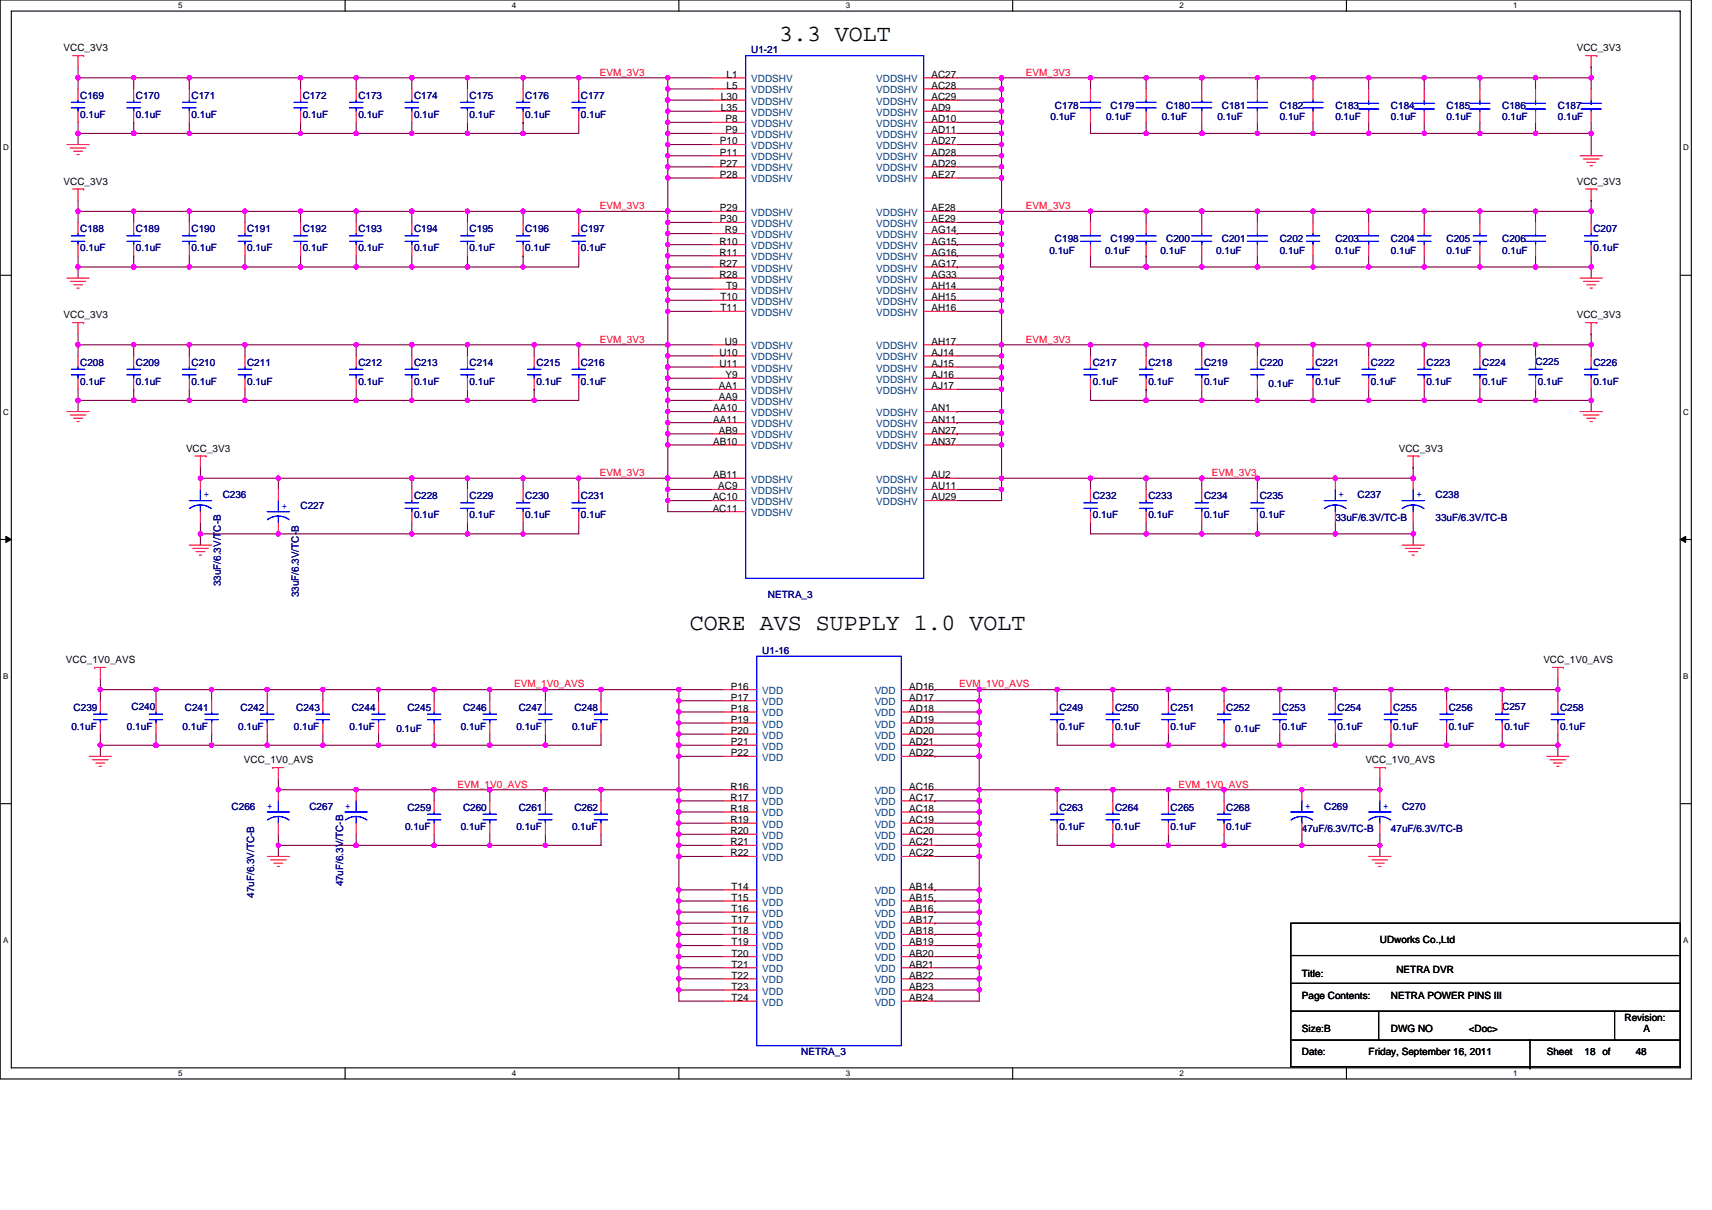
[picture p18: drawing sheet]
<svg xmlns="http://www.w3.org/2000/svg" width="297mm" height="210mm" viewBox="0 0 297 210" stroke-linecap="round" stroke-linejoin="round" font-family="sans-serif">
<defs><g id="words">
<g font-size="4">
<text x="135.2" y="7.1">3.3 VOLT</text>
<text x="119.7" y="109.4">CORE AVS SUPPLY 1.0 VOLT</text>
</g>
<g font-size="1.7">
<text x="11" y="8.9">VCC_3V3</text>
<text x="273.6" y="8.9">VCC_3V3</text>
<text x="125.1" y="17.4">L30</text>
<text x="126.1" y="13.5">L1</text>
<text x="126.1" y="15.4">L5</text>
<text x="161.6" y="13.5">AC27</text>
<text x="161.6" y="15.4">AC28</text>
<text x="161.6" y="17.4">AC29</text>
<text x="125.1" y="19.3">L35</text>
<text x="125.9" y="21.2">P8</text>
<text x="125.9" y="23.1">P9</text>
<text x="161.6" y="19.3">AD9</text>
<text x="161.6" y="21.2">AD10</text>
<text x="161.6" y="23.1">AD11</text>
<text x="124.9" y="25.1">P10</text>
<text x="124.9" y="27">P11</text>
<text x="124.9" y="28.9">P27</text>
<text x="161.6" y="25.1">AD27</text>
<text x="161.6" y="27">AD28</text>
<text x="161.6" y="28.9">AD29</text>
<text x="11" y="32">VCC_3V3</text>
<text x="124.9" y="30.9">P28</text>
<text x="161.6" y="30.9">AE27</text>
<text x="273.6" y="32">VCC_3V3</text>
<text x="124.9" y="36.7">P29</text>
<text x="124.9" y="38.6">P30</text>
<text x="125.8" y="40.5">R9</text>
<text x="161.6" y="40.5">AG14</text>
<text x="161.6" y="36.7">AE28</text>
<text x="161.6" y="38.6">AE29</text>
<text x="124.8" y="42.4">R10</text>
<text x="124.8" y="44.4">R11</text>
<text x="124.8" y="46.3">R27</text>
<text x="161.6" y="42.4">AG15</text>
<text x="161.6" y="44.4">AG16</text>
<text x="161.6" y="46.3">AG17</text>
<text x="124.8" y="48.2">R28</text>
<text x="125" y="52.1">T10</text>
<text x="126" y="50.2">T9</text>
<text x="161.6" y="50.2">AH14</text>
<text x="161.6" y="52.1">AH15</text>
<text x="161.6" y="48.2">AG33</text>
<text x="11" y="55.2">VCC_3V3</text>
<text x="125" y="54">T11</text>
<text x="125.8" y="59.8">U9</text>
<text x="161.6" y="54">AH16</text>
<text x="161.6" y="59.8">AH17</text>
<text x="273.6" y="55.2">VCC_3V3</text>
<text x="124.8" y="61.7">U10</text>
<text x="124.8" y="63.7">U11</text>
<text x="125.9" y="65.6">Y9</text>
<text x="161.6" y="61.7">AJ14</text>
<text x="161.6" y="63.7">AJ15</text>
<text x="161.6" y="65.6">AJ16</text>
<text x="123.7" y="71.4">AA10</text>
<text x="124.7" y="67.5">AA1</text>
<text x="124.7" y="69.5">AA9</text>
<text x="161.6" y="71.4">AN1</text>
<text x="161.6" y="67.5">AJ17</text>
<text x="123.7" y="77.2">AB10</text>
<text x="123.7" y="73.3">AA11</text>
<text x="124.7" y="75.3">AB9</text>
<text x="161.6" y="73.3">AN11</text>
<text x="161.6" y="75.3">AN27</text>
<text x="161.6" y="77.2">AN37</text>
<text x="32.3" y="78.4">VCC_3V3</text>
<text x="123.7" y="83">AB11</text>
<text x="161.6" y="83">AU2</text>
<text x="242.7" y="78.4">VCC_3V3</text>
<text x="123.7" y="86.8">AC10</text>
<text x="123.7" y="88.8">AC11</text>
<text x="124.6" y="84.9">AC9</text>
<text x="161.6" y="84.9">AU11</text>
<text x="161.6" y="86.8">AU29</text>
<text x="11.4" y="115">VCC_1V0_AVS</text>
<text x="126.8" y="119.7">P16</text>
<text x="157.8" y="119.7">AD16</text>
<text x="267.8" y="115">VCC_1V0_AVS</text>
<text x="126.8" y="121.6">P17</text>
<text x="126.8" y="123.5">P18</text>
<text x="126.8" y="125.5">P19</text>
<text x="157.8" y="121.6">AD17</text>
<text x="157.8" y="123.5">AD18</text>
<text x="157.8" y="125.5">AD19</text>
<text x="126.8" y="127.4">P20</text>
<text x="126.8" y="129.3">P21</text>
<text x="126.8" y="131.2">P22</text>
<text x="157.8" y="127.4">AD20</text>
<text x="157.8" y="129.3">AD21</text>
<text x="157.8" y="131.2">AD22</text>
<text x="42.3" y="132.4">VCC_1V0_AVS</text>
<text x="126.7" y="137">R16</text>
<text x="157.8" y="137">AC16</text>
<text x="236.9" y="132.4">VCC_1V0_AVS</text>
<text x="126.7" y="139">R17</text>
<text x="126.7" y="140.9">R18</text>
<text x="126.7" y="142.8">R19</text>
<text x="157.8" y="139">AC17</text>
<text x="157.8" y="140.9">AC18</text>
<text x="157.8" y="142.8">AC19</text>
<text x="126.7" y="144.8">R20</text>
<text x="126.7" y="146.7">R21</text>
<text x="126.7" y="148.6">R22</text>
<text x="157.8" y="144.8">AC20</text>
<text x="157.8" y="146.7">AC21</text>
<text x="157.8" y="148.6">AC22</text>
<text x="126.9" y="154.4">T14</text>
<text x="157.8" y="154.4">AB14</text>
<text x="126.9" y="156.3">T15</text>
<text x="126.9" y="158.3">T16</text>
<text x="126.9" y="160.2">T17</text>
<text x="157.8" y="156.3">AB15</text>
<text x="157.8" y="158.3">AB16</text>
<text x="157.8" y="160.2">AB17</text>
<text x="126.9" y="162.1">T18</text>
<text x="126.9" y="164.1">T19</text>
<text x="126.9" y="166">T20</text>
<text x="126.9" y="167.9">T21</text>
<text x="157.8" y="162.1">AB18</text>
<text x="157.8" y="164.1">AB19</text>
<text x="157.8" y="166">AB20</text>
<text x="157.8" y="167.9">AB21</text>
<text x="239.4" y="163.7">UDworks Co.,Ltd</text>
<text x="126.9" y="169.8">T22</text>
<text x="126.9" y="171.8">T23</text>
<text x="126.9" y="173.7">T24</text>
<text x="157.8" y="169.8">AB22</text>
<text x="157.8" y="171.8">AB23</text>
<text x="157.8" y="173.7">AB24</text>
<text x="225.9" y="169.5">Title:</text>
<text x="225.9" y="173.4">Page Contents:</text>
<text x="241.3" y="173.4">NETRA POWER PINS III</text>
<text x="242.3" y="168.9">NETRA DVR</text>
<text x="225.9" y="179.1">Size:B</text>
<text x="241.3" y="179.1">DWG NO</text>
<text x="254.8" y="179.1">&lt;Doc&gt;</text>
<text x="281.9" y="177.2">Revision:</text>
<text x="285.2" y="179.1">A</text>
<text x="225.9" y="183">Date:</text>
<text x="237.5" y="183">Friday, September 16, 2011</text>
<text x="268.4" y="183">Sheet</text>
<text x="274.9" y="183">18 of</text>
<text x="283.8" y="183">48</text>
</g>
<g font-size="1.7" fill="#000080">
<text x="130.3" y="9.3">U1-21</text>
<text x="13.9" y="17.2">C169</text>
<text x="23.6" y="17.2">C170</text>
<text x="33.2" y="17.2">C171</text>
<text x="52.5" y="17.2">C172</text>
<text x="62.2" y="17.2">C173</text>
<text x="71.8" y="17.2">C174</text>
<text x="81.5" y="17.2">C175</text>
<text x="91.1" y="17.2">C176</text>
<text x="100.8" y="17.2">C177</text>
<text x="13.9" y="20.5">0.1uF</text>
<text x="23.6" y="20.5">0.1uF</text>
<text x="33.2" y="20.5">0.1uF</text>
<text x="52.5" y="20.5">0.1uF</text>
<text x="62.2" y="20.5">0.1uF</text>
<text x="71.8" y="20.5">0.1uF</text>
<text x="81.5" y="20.5">0.1uF</text>
<text x="91.1" y="20.5">0.1uF</text>
<text x="100.8" y="20.5">0.1uF</text>
<text x="182.3" y="20.8">0.1uF</text>
<text x="183" y="18.9">C178</text>
<text x="191.9" y="20.8">0.1uF</text>
<text x="192.7" y="18.9">C179</text>
<text x="201.6" y="20.8">0.1uF</text>
<text x="202.3" y="18.9">C180</text>
<text x="211.2" y="20.8">0.1uF</text>
<text x="212" y="18.9">C181</text>
<text x="222" y="18.9">C182</text>
<text x="222" y="20.8">0.1uF</text>
<text x="231.7" y="18.9">C183</text>
<text x="231.7" y="20.8">0.1uF</text>
<text x="241.3" y="18.9">C184</text>
<text x="241.3" y="20.8">0.1uF</text>
<text x="251" y="18.9">C185</text>
<text x="251" y="20.8">0.1uF</text>
<text x="260.6" y="18.9">C186</text>
<text x="260.6" y="20.8">0.1uF</text>
<text x="270.3" y="18.9">C187</text>
<text x="270.3" y="20.8">0.1uF</text>
<text x="13.9" y="40.3">C188</text>
<text x="23.6" y="40.3">C189</text>
<text x="33.2" y="40.3">C190</text>
<text x="42.9" y="40.3">C191</text>
<text x="52.5" y="40.3">C192</text>
<text x="62.2" y="40.3">C193</text>
<text x="71.8" y="40.3">C194</text>
<text x="81.5" y="40.3">C195</text>
<text x="91.1" y="40.3">C196</text>
<text x="100.8" y="40.3">C197</text>
<text x="276.5" y="40.3">C207</text>
<text x="13.9" y="43.6">0.1uF</text>
<text x="23.6" y="43.6">0.1uF</text>
<text x="33.2" y="43.6">0.1uF</text>
<text x="42.9" y="43.6">0.1uF</text>
<text x="52.5" y="43.6">0.1uF</text>
<text x="62.2" y="43.6">0.1uF</text>
<text x="71.8" y="43.6">0.1uF</text>
<text x="81.5" y="43.6">0.1uF</text>
<text x="91.1" y="43.6">0.1uF</text>
<text x="100.8" y="43.6">0.1uF</text>
<text x="182.1" y="44">0.1uF</text>
<text x="183" y="42.1">C198</text>
<text x="191.7" y="44">0.1uF</text>
<text x="192.7" y="42.1">C199</text>
<text x="201.4" y="44">0.1uF</text>
<text x="202.3" y="42.1">C200</text>
<text x="211" y="44">0.1uF</text>
<text x="212" y="42.1">C201</text>
<text x="222" y="42.1">C202</text>
<text x="222" y="44">0.1uF</text>
<text x="231.7" y="42.1">C203</text>
<text x="231.7" y="44">0.1uF</text>
<text x="241.3" y="42.1">C204</text>
<text x="241.3" y="44">0.1uF</text>
<text x="251" y="42.1">C205</text>
<text x="251" y="44">0.1uF</text>
<text x="260.6" y="42.1">C206</text>
<text x="260.6" y="44">0.1uF</text>
<text x="276.5" y="43.6">0.1uF</text>
<text x="13.9" y="63.5">C208</text>
<text x="23.6" y="63.5">C209</text>
<text x="33.2" y="63.5">C210</text>
<text x="42.9" y="63.5">C211</text>
<text x="62.2" y="63.5">C212</text>
<text x="71.8" y="63.5">C213</text>
<text x="81.5" y="63.5">C214</text>
<text x="93.1" y="63.5">C215</text>
<text x="100.8" y="63.5">C216</text>
<text x="189.6" y="63.5">C217</text>
<text x="199.3" y="63.5">C218</text>
<text x="208.9" y="63.5">C219</text>
<text x="218.6" y="63.5">C220</text>
<text x="228.2" y="63.5">C221</text>
<text x="237.9" y="63.5">C222</text>
<text x="247.5" y="63.5">C223</text>
<text x="257.2" y="63.5">C224</text>
<text x="266.4" y="63.3">C225</text>
<text x="276.5" y="63.5">C226</text>
<text x="13.9" y="66.8">0.1uF</text>
<text x="23.6" y="66.8">0.1uF</text>
<text x="33.2" y="66.8">0.1uF</text>
<text x="42.9" y="66.8">0.1uF</text>
<text x="62.2" y="66.8">0.1uF</text>
<text x="71.8" y="66.8">0.1uF</text>
<text x="81.5" y="66.8">0.1uF</text>
<text x="93.1" y="66.8">0.1uF</text>
<text x="100.8" y="66.8">0.1uF</text>
<text x="189.6" y="66.8">0.1uF</text>
<text x="199.3" y="66.8">0.1uF</text>
<text x="208.9" y="66.8">0.1uF</text>
<text x="220.1" y="67.2">0.1uF</text>
<text x="228.2" y="66.8">0.1uF</text>
<text x="237.9" y="66.8">0.1uF</text>
<text x="247.5" y="66.8">0.1uF</text>
<text x="257.2" y="66.8">0.1uF</text>
<text x="266.8" y="66.8">0.1uF</text>
<text x="276.5" y="66.8">0.1uF</text>
<text x="38.6" y="86.5">C236</text>
<text x="52.2" y="88.4">C227</text>
<text x="71.8" y="86.7">C228</text>
<text x="71.8" y="90">0.1uF</text>
<text x="81.5" y="86.7">C229</text>
<text x="81.5" y="90">0.1uF</text>
<text x="91.1" y="86.7">C230</text>
<text x="91.1" y="90">0.1uF</text>
<text x="100.8" y="86.7">C231</text>
<text x="100.8" y="90">0.1uF</text>
<text x="189.6" y="86.7">C232</text>
<text x="189.6" y="90">0.1uF</text>
<text x="199.3" y="86.7">C233</text>
<text x="199.3" y="90">0.1uF</text>
<text x="208.9" y="86.7">C234</text>
<text x="208.9" y="90">0.1uF</text>
<text x="218.6" y="86.7">C235</text>
<text x="218.6" y="90">0.1uF</text>
<text x="235.5" y="86.5">C237</text>
<text x="249.1" y="86.5">C238</text>
<text x="231.7" y="90.3">33uF/6.3V/TC-B</text>
<text x="249.1" y="90.3">33uF/6.3V/TC-B</text>
<text x="38.3" y="101.7" transform="rotate(-90 38.3 101.7)">33uF/6.3V/TC-B</text>
<text x="51.8" y="103.7" transform="rotate(-90 51.8 103.7)">33uF/6.3V/TC-B</text>
<text x="133.2" y="103.8">NETRA_3</text>
<text x="132.3" y="113.5">U1-16</text>
<text x="12.8" y="123.4">C239</text>
<text x="22.8" y="123.1">C240</text>
<text x="32.1" y="123.4">C241</text>
<text x="41.7" y="123.4">C242</text>
<text x="51.4" y="123.4">C243</text>
<text x="61" y="123.4">C244</text>
<text x="70.7" y="123.4">C245</text>
<text x="80.3" y="123.4">C246</text>
<text x="90" y="123.4">C247</text>
<text x="99.6" y="123.4">C248</text>
<text x="183.8" y="123.4">C249</text>
<text x="193.5" y="123.4">C250</text>
<text x="203.1" y="123.4">C251</text>
<text x="212.8" y="123.4">C252</text>
<text x="222.4" y="123.4">C253</text>
<text x="232.1" y="123.4">C254</text>
<text x="241.7" y="123.4">C255</text>
<text x="251.4" y="123.4">C256</text>
<text x="260.6" y="123.1">C257</text>
<text x="270.7" y="123.4">C258</text>
<text x="12.4" y="126.6">0.1uF</text>
<text x="22" y="126.6">0.1uF</text>
<text x="31.7" y="126.6">0.1uF</text>
<text x="41.3" y="126.6">0.1uF</text>
<text x="51" y="126.6">0.1uF</text>
<text x="60.6" y="126.6">0.1uF</text>
<text x="68.8" y="127">0.1uF</text>
<text x="79.9" y="126.6">0.1uF</text>
<text x="89.6" y="126.6">0.1uF</text>
<text x="99.2" y="126.6">0.1uF</text>
<text x="183.8" y="126.6">0.1uF</text>
<text x="193.5" y="126.6">0.1uF</text>
<text x="203.1" y="126.6">0.1uF</text>
<text x="214.3" y="127">0.1uF</text>
<text x="222.4" y="126.6">0.1uF</text>
<text x="232.1" y="126.6">0.1uF</text>
<text x="241.7" y="126.6">0.1uF</text>
<text x="251.4" y="126.6">0.1uF</text>
<text x="261" y="126.6">0.1uF</text>
<text x="270.7" y="126.6">0.1uF</text>
<text x="40.2" y="140.5">C266</text>
<text x="53.7" y="140.5">C267</text>
<text x="70.3" y="144">0.1uF</text>
<text x="70.7" y="140.7">C259</text>
<text x="79.9" y="144">0.1uF</text>
<text x="80.3" y="140.7">C260</text>
<text x="89.6" y="144">0.1uF</text>
<text x="90" y="140.7">C261</text>
<text x="99.2" y="144">0.1uF</text>
<text x="99.6" y="140.7">C262</text>
<text x="183.8" y="140.7">C263</text>
<text x="183.8" y="144">0.1uF</text>
<text x="193.5" y="140.7">C264</text>
<text x="193.5" y="144">0.1uF</text>
<text x="203.1" y="140.7">C265</text>
<text x="203.1" y="144">0.1uF</text>
<text x="212.8" y="140.7">C268</text>
<text x="212.8" y="144">0.1uF</text>
<text x="229.8" y="140.5">C269</text>
<text x="243.3" y="140.5">C270</text>
<text x="225.9" y="144.4">47uF/6.3V/TC-B</text>
<text x="241.3" y="144.4">47uF/6.3V/TC-B</text>
<text x="44.1" y="155.8" transform="rotate(-90 44.1 155.8)">47uF/6.3V/TC-B</text>
<text x="59.6" y="153.8" transform="rotate(-90 59.6 153.8)">47uF/6.3V/TC-B</text>
<text x="139" y="183">NETRA_3</text>
</g>
<g font-size="1.7" fill="#f00">
<text x="104.1" y="13.1">EVM_3V3</text>
<text x="178" y="13.1">EVM_3V3</text>
<text x="104.1" y="36.3">EVM_3V3</text>
<text x="178" y="36.3">EVM_3V3</text>
<text x="104.1" y="59.5">EVM_3V3</text>
<text x="178" y="59.5">EVM_3V3</text>
<text x="104.1" y="82.6">EVM_3V3</text>
<text x="210.2" y="82.6">EVM_3V3</text>
<text x="89.2" y="119.3">EVM_1V0_AVS</text>
<text x="166.4" y="119.3">EVM_1V0_AVS</text>
<text x="79.4" y="136.7">EVM_1V0_AVS</text>
<text x="204.5" y="136.7">EVM_1V0_AVS</text>
</g>
<g font-size="1.7" fill="#004080">
<text x="130.3" y="14.3">VDDSHV</text>
<text x="130.3" y="16.2">VDDSHV</text>
<text x="152" y="14.3">VDDSHV</text>
<text x="152" y="16.2">VDDSHV</text>
<text x="130.3" y="22">VDDSHV</text>
<text x="130.3" y="23.9">VDDSHV</text>
<text x="130.3" y="18.2">VDDSHV</text>
<text x="130.3" y="20.1">VDDSHV</text>
<text x="152" y="20.1">VDDSHV</text>
<text x="152" y="22">VDDSHV</text>
<text x="152" y="23.9">VDDSHV</text>
<text x="152" y="18.2">VDDSHV</text>
<text x="130.3" y="25.9">VDDSHV</text>
<text x="130.3" y="27.8">VDDSHV</text>
<text x="130.3" y="29.7">VDDSHV</text>
<text x="152" y="25.9">VDDSHV</text>
<text x="152" y="27.8">VDDSHV</text>
<text x="152" y="29.7">VDDSHV</text>
<text x="130.3" y="31.7">VDDSHV</text>
<text x="152" y="31.7">VDDSHV</text>
<text x="130.3" y="41.3">VDDSHV</text>
<text x="130.3" y="37.5">VDDSHV</text>
<text x="130.3" y="39.4">VDDSHV</text>
<text x="152" y="41.3">VDDSHV</text>
<text x="152" y="37.5">VDDSHV</text>
<text x="152" y="39.4">VDDSHV</text>
<text x="130.3" y="43.2">VDDSHV</text>
<text x="130.3" y="45.2">VDDSHV</text>
<text x="130.3" y="47.1">VDDSHV</text>
<text x="152" y="43.2">VDDSHV</text>
<text x="152" y="45.2">VDDSHV</text>
<text x="152" y="47.1">VDDSHV</text>
<text x="130.3" y="51">VDDSHV</text>
<text x="130.3" y="52.9">VDDSHV</text>
<text x="130.3" y="49">VDDSHV</text>
<text x="152" y="51">VDDSHV</text>
<text x="152" y="52.9">VDDSHV</text>
<text x="152" y="49">VDDSHV</text>
<text x="130.3" y="54.8">VDDSHV</text>
<text x="152" y="54.8">VDDSHV</text>
<text x="130.3" y="60.6">VDDSHV</text>
<text x="130.3" y="62.5">VDDSHV</text>
<text x="130.3" y="64.5">VDDSHV</text>
<text x="152" y="62.5">VDDSHV</text>
<text x="152" y="64.5">VDDSHV</text>
<text x="152" y="60.6">VDDSHV</text>
<text x="130.3" y="68.3">VDDSHV</text>
<text x="130.3" y="70.3">VDDSHV</text>
<text x="130.3" y="66.4">VDDSHV</text>
<text x="152" y="66.4">VDDSHV</text>
<text x="152" y="68.3">VDDSHV</text>
<text x="130.3" y="76.1">VDDSHV</text>
<text x="130.3" y="78">VDDSHV</text>
<text x="130.3" y="72.2">VDDSHV</text>
<text x="130.3" y="74.1">VDDSHV</text>
<text x="152" y="72.2">VDDSHV</text>
<text x="152" y="74.1">VDDSHV</text>
<text x="152" y="76.1">VDDSHV</text>
<text x="152" y="78">VDDSHV</text>
<text x="130.3" y="83.8">VDDSHV</text>
<text x="152" y="83.8">VDDSHV</text>
<text x="130.3" y="85.7">VDDSHV</text>
<text x="130.3" y="87.7">VDDSHV</text>
<text x="130.3" y="89.6">VDDSHV</text>
<text x="152" y="85.7">VDDSHV</text>
<text x="152" y="87.7">VDDSHV</text>
<text x="132.3" y="120.5">VDD</text>
<text x="132.3" y="122.4">VDD</text>
<text x="132.3" y="124.3">VDD</text>
<text x="151.8" y="120.5">VDD</text>
<text x="151.8" y="122.4">VDD</text>
<text x="151.8" y="124.3">VDD</text>
<text x="132.3" y="126.3">VDD</text>
<text x="132.3" y="128.2">VDD</text>
<text x="132.3" y="130.1">VDD</text>
<text x="151.8" y="126.3">VDD</text>
<text x="151.8" y="128.2">VDD</text>
<text x="151.8" y="130.1">VDD</text>
<text x="132.3" y="137.8">VDD</text>
<text x="132.3" y="132">VDD</text>
<text x="151.8" y="137.8">VDD</text>
<text x="151.8" y="132">VDD</text>
<text x="132.3" y="139.8">VDD</text>
<text x="132.3" y="141.7">VDD</text>
<text x="132.3" y="143.6">VDD</text>
<text x="151.8" y="139.8">VDD</text>
<text x="151.8" y="141.7">VDD</text>
<text x="151.8" y="143.6">VDD</text>
<text x="132.3" y="145.6">VDD</text>
<text x="132.3" y="147.5">VDD</text>
<text x="132.3" y="149.4">VDD</text>
<text x="151.8" y="145.6">VDD</text>
<text x="151.8" y="147.5">VDD</text>
<text x="151.8" y="149.4">VDD</text>
<text x="132.3" y="155.2">VDD</text>
<text x="151.8" y="155.2">VDD</text>
<text x="132.3" y="157.1">VDD</text>
<text x="132.3" y="159.1">VDD</text>
<text x="132.3" y="161">VDD</text>
<text x="151.8" y="157.1">VDD</text>
<text x="151.8" y="159.1">VDD</text>
<text x="151.8" y="161">VDD</text>
<text x="132.3" y="162.9">VDD</text>
<text x="132.3" y="164.9">VDD</text>
<text x="132.3" y="166.8">VDD</text>
<text x="151.8" y="162.9">VDD</text>
<text x="151.8" y="164.9">VDD</text>
<text x="151.8" y="166.8">VDD</text>
<text x="132.3" y="168.7">VDD</text>
<text x="132.3" y="170.6">VDD</text>
<text x="132.3" y="172.6">VDD</text>
<text x="151.8" y="168.7">VDD</text>
<text x="151.8" y="170.6">VDD</text>
<text x="151.8" y="172.6">VDD</text>
<text x="132.3" y="174.5">VDD</text>
<text x="151.8" y="174.5">VDD</text>
</g>
<g font-size="1.7" fill="#00f">
<text x="35.4" y="86.3">+</text>
<text x="48.9" y="88.2">+</text>
<text x="232.3" y="86.3">+</text>
<text x="245.8" y="86.3">+</text>
<text x="46.4" y="140.4">+</text>
<text x="59.9" y="140.4">+</text>
<text x="226.5" y="140.4">+</text>
<text x="240" y="140.4">+</text>
</g>
<g font-size="1.4">
<text x="30.9" y="1.5">5</text>
<text x="88.8" y="1.5">4</text>
<text x="146.7" y="1.5">3</text>
<text x="204.7" y="1.5">2</text>
<text x="262.6" y="1.5">1</text>
<text x=".5" y="26.1">D</text>
<text x="292" y="26.1">D</text>
<text x=".5" y="71.9">C</text>
<text x="292" y="71.9">C</text>
<text x=".5" y="117.8">B</text>
<text x="292" y="117.8">B</text>
<text x=".5" y="163.6">A</text>
<text x="292" y="163.6">A</text>
<text x="30.9" y="186.8">5</text>
<text x="88.8" y="186.8">4</text>
<text x="146.7" y="186.8">3</text>
<text x="204.7" y="186.8">2</text>
<text x="262.6" y="186.8">1</text>
</g>
</g></defs>
<path d="M0 0h293.5v187.2h-293.5zM2 1.9h289.5v183.4h-289.5z" fill="none" stroke="#000" stroke-width=".19"/>
<g fill="#fff">
<path d="M30.9 .2h.8v1.6h-.8z"/>
<path d="M30.9 185.5h.8v1.6h-.8z"/>
</g>
<path d="M59.9 0v1.9M59.9 185.3v1.9" fill="none" stroke="#000" stroke-width=".19"/>
<g fill="#fff">
<path d="M88.8 .2h.8v1.6h-.8z"/>
<path d="M88.8 185.5h.8v1.6h-.8z"/>
</g>
<path d="M117.8 0v1.9M117.8 185.3v1.9" fill="none" stroke="#000" stroke-width=".19"/>
<g fill="#fff">
<path d="M146.7 .2h.8v1.6h-.8z"/>
<path d="M146.7 185.5h.8v1.6h-.8z"/>
</g>
<path d="M175.7 0v1.9M175.7 185.3v1.9" fill="none" stroke="#000" stroke-width=".19"/>
<g fill="#fff">
<path d="M204.7 .2h.7v1.6h-.7z"/>
<path d="M204.7 185.5h.7v1.6h-.7z"/>
</g>
<path d="M233.6 0v1.9M233.6 185.3v1.9" fill="none" stroke="#000" stroke-width=".19"/>
<g fill="#fff">
<path d="M262.6 .2h.7v1.6h-.7z"/>
<path d="M262.6 185.5h.7v1.6h-.7z"/>
<path d="M.5 24.8h1v1.6h-1z"/>
<path d="M292 24.8h1v1.6h-1z"/>
<path d="M.5 70.7h1v1.5h-1z"/>
<path d="M292 70.7h1v1.5h-1z"/>
</g>
<path d="M0 47.8h2M291.5 47.8h2" fill="none" stroke="#000" stroke-width=".19"/>
<g fill="#fff">
<path d="M.5 116.5h.9v1.6h-.9z"/>
<path d="M292 116.5h.9v1.6h-.9z"/>
</g>
<path d="M0 93.6h2M291.5 93.6h2" fill="none" stroke="#000" stroke-width=".19"/>
<path d="M1 93.1l1 .5-1 .5zM291.5 93.6l1-.5v1z" fill="#000" stroke="#000" stroke-width=".17"/>
<g fill="#fff">
<path d="M.5 162.4h.9v1.5h-.9z"/>
<path d="M292 162.4h.9v1.5h-.9z"/>
</g>
<path d="M0 139.5h2M291.5 139.5h2M224 160.2h67.5v24.9h-67.5zM224 165.8h67.5M224 175.5h.1M224 175.5h67.5M224.2 170.6h67.3M239.2 175.5v5M280.1 175.5v5M224.2 180.5h67.3M265.5 185.3h.1M265.5 180.5v4.8" fill="none" stroke="#000" stroke-width=".19"/>
<g fill="none" stroke="#800040" stroke-width=".19">
<path d="M13.5 13.5v1.9M13.5 13.5h.1M13.5 11.6v1.9M13.5 13.5h38.7M23.2 13.5v1.9M23.2 13.5h.1M32.8 13.5v1.9M32.8 13.5h.1M52.2 13.5v1.9M52.2 13.5h9.6v1.9M52.2 13.5h.1M61.8 13.5h.1"/>
<path d="M61.8 13.5h9.7M71.5 13.5v1.9M71.5 13.5h9.6v1.9M71.5 13.5h.1M81.1 13.5h.1M81.1 13.5h9.7M90.8 13.5v1.9M90.8 13.5h9.6M100.4 13.5h.1M100.4 13.5v1.9M100.4 13.5h15.5M115.9 15.4h.1"/>
<path d="M115.9 17.4h7.7M115.9 19.3h7.7M115.9 17.4h.1M115.9 13.5h7.7M115.9 19.3v3.9M115.9 13.5v3.9M115.9 15.4h7.7M115.9 17.4v1.9M166 13.5h7.8M166 15.4h7.8M166 17.4h7.8M166 19.3h7.8"/>
<path d="M173.8 15.4h.1M173.8 13.5h.1M173.8 19.3h.1M173.8 17.4h.1M173.8 13.5h73.3M173.8 13.5v27M189.2 13.5v1.9M189.2 13.5h.1M198.9 13.5v1.9M198.9 13.5h.1M208.5 13.5v1.9M208.5 13.5h.1"/>
<path d="M218.2 13.5v1.9M218.2 13.5h.1M227.8 13.5v1.9M227.8 13.5h.1M237.5 13.5v1.9M237.5 13.5h.1M247.1 13.5v1.9M247.1 13.5h9.7v1.9M247.1 13.5h.1M256.8 13.5h.1M256.8 13.5h9.6M266.4 13.5v1.9"/>
<path d="M266.4 13.5h9.7v1.9M266.4 13.5h.1M276.1 11.6h.1M276.1 11.6v1.9M13.5 36.7h9.7v1.9M13.5 36.7h.1M13.5 23.2h.1M13.5 21.2v2M13.5 36.7v1.9M13.5 34.7v2M13.5 23.2h67.6M13.5 23.2v1.9"/>
<path d="M23.2 21.2h.1M23.2 23.2h.1M23.2 36.7h.1M23.2 36.7h19.3M23.2 21.2v2M32.8 36.7v1.9M32.8 36.7h.1M32.8 23.2h.1M32.8 21.2v2M42.5 36.7v1.9M42.5 36.7h9.7v1.9M42.5 36.7h.1"/>
<path d="M52.2 36.7h9.6v1.9M52.2 36.7h.1M52.2 21.2v2M52.2 23.2h.1M61.8 36.7h.1M61.8 21.2v2M61.8 23.2h.1M61.8 36.7h9.7M71.5 36.7v1.9M71.5 36.7h9.6v1.9M71.5 36.7h.1M71.5 23.2h.1"/>
<path d="M71.5 21.2v2M81.1 36.7h.1M81.1 21.2v2M81.1 23.2h.1M81.1 36.7h9.7M90.8 36.7v1.9M90.8 36.7h9.6M90.8 21.2h.1M90.8 21.2v2M100.4 36.7v1.9M100.4 36.7h.1M100.4 21.2v2h-19.3"/>
<path d="M100.4 36.7h15.5M115.9 36.7h7.7M115.9 38.6h7.7M115.9 21.2h.1M115.9 23.2h7.7M115.9 25.1h7.7M115.9 27h7.7M115.9 29h7.7M115.9 30.9h7.7M115.9 29h.1M115.9 38.6h.1M115.9 36.7h.1"/>
<path d="M115.9 30.9h.1M115.9 23.2h.1M115.9 27h.1M115.9 25.1v1.9M115.9 21.2h7.7M115.9 23.2v1.9M115.9 27v36.7M166 21.2h7.8M166 23.2h7.8M166 25.1h7.8M166 27h7.8M166 29h7.8"/>
<path d="M166 30.9h7.8M166 36.7h7.8M166 38.6h7.8M173.8 29h.1M173.8 27h.1M173.8 30.9h.1M173.8 38.6h.1M173.8 25.1h.1M173.8 23.2h.1M173.8 36.7h.1M173.8 21.2h.1M173.8 36.7h15.4"/>
<path d="M189.2 21.2v2h9.7M189.2 36.7h9.7M189.2 36.7v1.9M198.9 36.7v1.9M198.9 21.2v2M198.9 23.2h.1M198.9 36.7h9.6v1.9M198.9 36.7h.1M198.9 23.2h77.2M208.5 21.2v2M208.5 23.2h.1M208.5 36.7h.1"/>
<path d="M208.5 36.7h38.6M218.2 36.7v1.9M218.2 21.2v2M218.2 23.2h.1M218.2 36.7h.1M227.8 21.2v2M227.8 23.2h.1M227.8 36.7v1.9M227.8 36.7h.1M237.5 21.2v2M237.5 23.2h.1M237.5 36.7v1.9"/>
<path d="M237.5 36.7h.1M247.1 21.2v2M247.1 23.2h.1M247.1 36.7v1.9M247.1 36.7h9.7v1.9M247.1 36.7h.1M256.8 21.2v2M256.8 23.2h.1M256.8 36.7h.1M256.8 36.7h9.6M266.4 23.2h.1M266.4 21.2v2"/>
<path d="M266.4 36.7v1.9M266.4 36.7h9.7v1.9M266.4 36.7h.1M276.1 23.2v3.8M276.1 21.2v2M276.1 34.7h.1M276.1 34.7v2M13.5 44.4v1.9M13.5 46.3h.1M13.5 57.9v3.9M13.5 59.8h.1M13.5 46.3h67.6"/>
<path d="M13.5 59.8h29M13.5 46.3v2M23.2 59.8v2M23.2 59.8h.1M23.2 44.4h.1M23.2 46.3h.1M23.2 44.4v1.9M32.8 59.8v2M32.8 59.8h.1M32.8 44.4v1.9M32.8 46.3h.1M42.5 59.8v2"/>
<path d="M42.5 59.8h19.3v2M42.5 59.8h.1M42.5 44.4v1.9M42.5 46.3h.1M52.2 44.4v1.9M52.2 46.3h.1M61.8 59.8h.1M61.8 44.4v1.9M61.8 46.3h.1M61.8 59.8h9.7M71.5 59.8v2M71.5 59.8h9.6v2"/>
<path d="M71.5 59.8h.1M71.5 46.3h.1M71.5 44.4v1.9M81.1 59.8h.1M81.1 44.4v1.9M81.1 46.3h.1M81.1 59.8h11.6M90.8 44.4h.1M90.8 44.4v1.9M92.7 59.8v2M92.7 59.8h7.7M100.4 59.8v2"/>
<path d="M100.4 59.8h.1M100.4 44.4v1.9h-19.3M100.4 59.8h15.5M115.9 59.8h7.7M115.9 40.5h7.7M115.9 42.5h7.7M115.9 44.4h7.7M115.9 46.3h7.7M115.9 48.3h7.7M115.9 50.2h7.7M115.9 52.1h7.7M115.9 54h7.7"/>
<path d="M115.9 46.3h.1M115.9 44.4h.1M115.9 42.5h.1M115.9 40.5h.1M115.9 54h.1M115.9 52.1h.1M115.9 59.8h.1M115.9 50.2h.1M115.9 48.3h.1M166 40.5h.1M166 42.5h.1M166 44.4h.1"/>
<path d="M166 46.3h.1M166 48.3h7.8M166 50.2h7.8M166 52.1h7.8M166 54h7.8M166 59.8h7.8M166 46.3h7.8M166 40.5h7.8M166 42.5h7.8M166 44.4h7.8M173.8 46.3v2M173.8 52.1h.1"/>
<path d="M173.8 50.2h.1M173.8 48.3h.1M173.8 59.8h.1M173.8 54h.1M173.8 40.5v3.9M173.8 44.4v1.9M173.8 48.3v23.1M173.8 59.8h73.3M189.2 44.4v1.9h9.7M189.2 59.8h.1M189.2 59.8v2M198.9 44.4h.1"/>
<path d="M198.9 46.3h.1M198.9 59.8v2M198.9 59.8h.1M198.9 44.4v1.9M198.9 46.3h67.5M208.5 44.4v1.9M208.5 46.3h.1M208.5 59.8v2M208.5 59.8h.1M218.2 44.4v1.9M218.2 59.8h.1M218.2 59.8v2"/>
<path d="M218.2 46.3h.1M227.8 59.8v2M227.8 59.8h.1M227.8 44.4v1.9M227.8 46.3h.1M237.5 59.8v2M237.5 59.8h.1M237.5 44.4v1.9M237.5 46.3h.1M247.1 59.8v2M247.1 59.8h9.7v2M247.1 59.8h.1"/>
<path d="M247.1 44.4v1.9M247.1 46.3h.1M256.8 59.8h9.6v2M256.8 59.8h.1M256.8 44.4v1.9M256.8 46.3h.1M266.4 46.3h9.7v2M266.4 46.3h.1M266.4 44.4h.1M266.4 59.8h.1M266.4 59.8h9.7M266.4 44.4v1.9"/>
<path d="M276.1 59.8v2M276.1 44.4v1.9M276.1 57.9h.1M276.1 57.9v1.9M13.5 69.5h.1M13.5 67.6v1.9M13.5 69.5h67.6M13.5 69.5v1.9M23.2 67.6h.1M23.2 69.5h.1M23.2 67.6v1.9M32.8 67.6v1.9"/>
<path d="M32.8 69.5h.1M42.5 67.6v1.9M42.5 69.5h.1M61.8 67.6v1.9M61.8 69.5h.1M71.5 69.5h.1M71.5 67.6v1.9M81.1 67.6v1.9M81.1 69.5h.1M92.7 67.6h.1M92.7 67.6v1.9M100.4 67.6v1.9h-19.3"/>
<path d="M115.9 61.8h7.7M115.9 63.7h7.7M115.9 65.6h7.7M115.9 67.6h7.7M115.9 69.5h.1M115.9 71.4h7.7M115.9 73.3h.1M115.9 75.3h7.7M115.9 77.2h7.7M115.9 75.3v13.5h7.7M115.9 65.6h.1M115.9 75.3h.1"/>
<path d="M115.9 77.2h.1M115.9 69.5v1.9M115.9 61.8h.1M115.9 63.7v1.9M115.9 67.6h.1M115.9 71.4v3.9M115.9 71.4h.1M115.9 73.3h7.7M115.9 69.5h7.7M115.9 65.6v3.9M166 61.8h7.8M166 63.7h7.8"/>
<path d="M166 65.6h7.8M166 67.6h7.8M166 71.4h.1M166 73.3h.1M166 75.3h.1M166 77.2h7.8M166 71.4h7.8M166 73.3h7.8M166 75.3h7.8M173.8 67.6h.1M173.8 65.6h.1M173.8 63.7h.1"/>
<path d="M173.8 61.8h.1M173.8 77.2v9.7h-7.8M173.8 75.3v1.9M173.8 71.4v1.9M173.8 77.2h.1M173.8 73.3v2M189.2 67.6v1.9h9.7M198.9 67.6h.1M198.9 69.5h.1M198.9 67.6v1.9M198.9 69.5h67.5M208.5 67.6v1.9"/>
<path d="M208.5 69.5h.1M218.2 69.5h.1M218.2 67.6v1.9M227.8 67.6v1.9M227.8 69.5h.1M237.5 67.6v1.9M237.5 69.5h.1M247.1 67.6v1.9M247.1 69.5h.1M256.8 67.6v1.9M256.8 69.5h.1M266.4 69.5h9.7v1.9"/>
<path d="M266.4 69.5h.1M266.4 67.6h.1M266.4 67.6v1.9M276.1 67.6v1.9M34.8 90.7v1.9M34.8 92.6h.1M34.8 81.1v1.9M34.8 83h.1M34.8 92.6v2M34.8 83h36.7M48.3 83v1.9M48.3 83h.1"/>
<path d="M48.3 92.6h.1M71.5 83v1.9M71.5 83h9.6v1.9M71.5 83h.1M71.5 90.7v1.9M71.5 92.6h.1M81.1 83h.1M81.1 90.7v1.9M81.1 92.6h.1M81.1 83h9.7M90.8 92.6h.1M90.8 83v1.9"/>
<path d="M90.8 83h9.6M90.8 90.7v1.9M100.4 83v1.9M100.4 83h.1M100.4 90.7v1.9h-65.6M100.4 83h15.5M115.9 83h7.7M115.9 84.9h7.7M115.9 86.9h7.7M115.9 86.9h.1M115.9 84.9h.1M115.9 83h.1"/>
<path d="M166 83h7.8M166 84.9h7.8M173.8 84.9h.1M173.8 83h.1M173.8 83h15.4M189.2 83v1.9M189.2 83h9.7v1.9M189.2 83h.1M189.2 90.7v1.9h9.7M198.9 83h.1M198.9 90.7v1.9M198.9 92.6h.1"/>
<path d="M198.9 92.6h46.3M198.9 83h19.3M208.5 83v1.9M208.5 83h.1M208.5 90.7v1.9M208.5 92.6h.1M218.2 83h13.5M218.2 83v1.9M218.2 90.7v1.9M218.2 92.6h.1M231.7 92.6h.1M231.7 90.7v1.9"/>
<path d="M231.7 83h.1M245.2 81.1h.1M245.2 92.6v2M245.2 90.7v1.9M245.2 81.1v1.9h-13.5M17.4 119.7v1.9M17.4 117.8v1.9M17.4 119.7h.1M17.4 119.7h108.1M27.1 119.7v1.9M27.1 119.7h.1M36.7 119.7v1.9"/>
<path d="M36.7 119.7h.1M46.4 119.7v1.9M46.4 119.7h.1M56 119.7v1.9M56 119.7h.1M65.7 119.7h.1M65.7 119.7v1.9M75.3 119.7v1.9M75.3 119.7h.1M85 119.7v1.9M85 119.7h.1M94.6 119.7v1.9"/>
<path d="M94.6 119.7h.1M104.3 119.7v1.9M104.3 119.7h.1M117.8 119.7h.1M117.8 119.7v1.9M162.2 119.7h.1M162.2 119.7h7.7M169.9 119.7h13.5M169.9 119.7v34.7M183.4 119.7h.1M183.4 119.7v1.9M183.4 119.7h86.9"/>
<path d="M193.1 119.7v1.9M193.1 119.7h.1M202.7 119.7v1.9M202.7 119.7h.1M212.4 119.7h.1M212.4 119.7v1.9M222 119.7v1.9M222 119.7h.1M231.7 119.7v1.9M231.7 119.7h.1M241.3 119.7v1.9M241.3 119.7h.1"/>
<path d="M251 119.7v1.9M251 119.7h.1M260.6 119.7v1.9M260.6 119.7h.1M270.3 119.7v1.9M270.3 119.7h.1M270.3 117.8v1.9M17.4 129.3v2M17.4 129.3h.1M17.4 127.4v1.9M27.1 127.4v1.9M27.1 129.3h.1"/>
<path d="M36.7 127.4v1.9M36.7 129.3h.1M46.4 127.4v1.9M46.4 129.3h.1M48.3 135.1v2M48.3 137.1h.1M48.3 137.1h56M56 127.4v1.9M56 129.3h.1M61.8 137.1h.1M65.7 127.4v1.9M65.7 129.3h.1"/>
<path d="M75.3 129.3h.1M75.3 127.4v1.9M75.3 137.1v1.9M75.3 137.1h.1M85 127.4v1.9M85 137.1v1.9M85 137.1h.1M85 129.3h.1M94.6 127.4v1.9M94.6 129.3h.1M94.6 137.1h.1M94.6 137.1v1.9"/>
<path d="M104.3 127.4v1.9h-86.9M104.3 137.1v1.9M104.3 137.1h13.5M117.8 137.1h.1M117.8 139h7.7M117.8 121.6h.1M117.8 123.5h7.7M117.8 125.5h7.7M117.8 127.4h7.7M117.8 129.3h.1M117.8 131.3h7.7M117.8 127.4h.1"/>
<path d="M117.8 129.3v2M117.8 125.5h.1M117.8 139h.1M117.8 123.5h.1M117.8 129.3h7.7M117.8 137.1h7.7M117.8 121.6h7.7M117.8 121.6v7.7M117.8 131.3v40.5M162.2 121.6h7.7M162.2 123.5h7.7M162.2 125.5h7.7"/>
<path d="M162.2 127.4h7.7M162.2 129.3h7.7M162.2 139h.1M162.2 131.3h.1M162.2 137.1h7.7M162.2 139h7.7M162.2 131.3h7.7M169.9 137.1h13.5M169.9 131.3h.1M169.9 129.3h.1M169.9 127.4h.1M169.9 125.5h.1"/>
<path d="M169.9 123.5h.1M169.9 121.6h.1M169.9 137.1h.1M169.9 139h.1M183.4 127.4v1.9h9.7v-1.9M183.4 137.1v1.9M183.4 137.1h.1M183.4 137.1h29M193.1 129.3h.1M193.1 137.1v1.9M193.1 137.1h.1M193.1 129.3h28.9"/>
<path d="M202.7 127.4v1.9M202.7 129.3h.1M202.7 137.1v1.9M202.7 137.1h.1M212.4 129.3h.1M212.4 127.4v1.9M212.4 137.1v1.9M212.4 137.1h13.5M222 127.4v1.9M222 129.3h.1M225.9 137.1h.1M225.9 137.1h13.5"/>
<path d="M231.7 127.4v1.9h-9.7M231.7 129.3h.1M239.4 137.1h.1M239.4 135.1v2M241.3 127.4v1.9h-9.6M241.3 129.3h.1M251 127.4v1.9h-9.7M251 129.3h.1M251 129.3h19.3M260.6 129.3h.1M260.6 127.4v1.9M270.3 129.3v2"/>
<path d="M270.3 127.4v1.9M48.3 146.7h.1M48.3 146.7v1.9M48.3 144.8v1.9M61.8 146.7h.1M61.8 144.8v1.9M75.3 144.8v1.9M75.3 146.7h.1M85 144.8v1.9M85 146.7h.1M94.6 144.8v1.9M94.6 146.7h.1"/>
<path d="M104.3 144.8v1.9h-56M117.8 154.4h.1M117.8 156.4h7.7M117.8 158.3h7.7M117.8 140.9h.1M117.8 142.9h7.7M117.8 144.8h7.7M117.8 146.7h7.7M117.8 148.6h7.7M117.8 148.6h.1M117.8 146.7h.1M117.8 158.3h.1"/>
<path d="M117.8 142.9h.1M117.8 144.8h.1M117.8 156.4h.1M117.8 154.4h7.7M117.8 140.9h7.7M162.2 154.4h.1M162.2 156.4h.1M162.2 158.3h.1M162.2 140.9h7.7M162.2 142.9h7.7M162.2 144.8h7.7M162.2 146.7h7.7"/>
<path d="M162.2 148.6h7.7M162.2 154.4h7.7M162.2 156.4h7.7M162.2 158.3h7.7M169.9 148.6h.1M169.9 140.9h.1M169.9 144.8h.1M169.9 146.7h.1M169.9 158.3v1.9M169.9 154.4v3.9M169.9 142.9h.1M183.4 144.8v1.9h9.7"/>
<path d="M193.1 144.8v1.9M193.1 146.7h.1M193.1 146.7h9.6M202.7 144.8v1.9M202.7 146.7h.1M212.4 146.7h.1M212.4 144.8v1.9h-9.7M212.4 146.7h27M225.9 146.7h.1M225.9 144.8v1.9M239.4 146.7v1.9M239.4 144.8v1.9"/>
<path d="M117.8 160.2h7.7M117.8 162.2h7.7M117.8 164.1h.1M117.8 166h7.7M117.8 167.9h7.7M117.8 169.9h7.7M117.8 171.8h7.7M117.8 171.8v1.9h7.7M117.8 169.9h.1M117.8 160.2h.1M117.8 166h.1M117.8 171.8h.1"/>
<path d="M117.8 162.2h.1M117.8 167.9h.1M117.8 164.1h7.7M162.2 160.2h.1M162.2 162.2h.1M162.2 164.1h7.7M162.2 166h7.7M162.2 167.9h7.7M162.2 169.9h7.7M162.2 171.8h7.7M162.2 160.2h7.7M162.2 162.2h7.7"/>
<path d="M169.9 171.8v1.9h-7.7M169.9 169.9h.1M169.9 167.9h.1M169.9 166h.1M169.9 160.2v2M169.9 171.8h.1M169.9 164.1h.1M169.9 162.2v9.6"/>
</g>
<g fill="#f0f" stroke="#f0f" stroke-width=".19">
<circle cx="90.7" cy="92.6" r=".38"/>
<circle cx="34.8" cy="92.6" r=".38"/>
<circle cx="198.9" cy="46.3" r=".38"/>
<circle cx="208.5" cy="46.3" r=".38"/>
<circle cx="208.5" cy="13.5" r=".38"/>
<circle cx="198.9" cy="13.5" r=".38"/>
<circle cx="208.5" cy="23.1" r=".38"/>
<circle cx="198.9" cy="23.1" r=".38"/>
<circle cx="276.1" cy="23.1" r=".38"/>
<circle cx="266.4" cy="23.1" r=".38"/>
<circle cx="173.8" cy="67.6" r=".38"/>
<circle cx="173.8" cy="28.9" r=".38"/>
<circle cx="173.8" cy="27" r=".38"/>
<circle cx="173.8" cy="15.4" r=".38"/>
<circle cx="173.8" cy="13.5" r=".38"/>
<circle cx="173.8" cy="19.3" r=".38"/>
<circle cx="173.8" cy="40.5" r=".38"/>
<circle cx="173.8" cy="42.4" r=".38"/>
<circle cx="173.8" cy="44.4" r=".38"/>
<circle cx="173.8" cy="46.3" r=".38"/>
<circle cx="173.8" cy="30.9" r=".38"/>
<circle cx="173.8" cy="52.1" r=".38"/>
<circle cx="173.8" cy="50.2" r=".38"/>
<circle cx="173.8" cy="48.2" r=".38"/>
<circle cx="173.8" cy="71.4" r=".38"/>
<circle cx="173.8" cy="73.3" r=".38"/>
<circle cx="173.8" cy="75.3" r=".38"/>
<circle cx="173.8" cy="65.6" r=".38"/>
<circle cx="173.8" cy="63.7" r=".38"/>
<circle cx="173.8" cy="61.8" r=".38"/>
<circle cx="173.8" cy="59.8" r=".38"/>
<circle cx="173.8" cy="54" r=".38"/>
<circle cx="115.8" cy="69.5" r=".38"/>
<circle cx="115.8" cy="73.3" r=".38"/>
<circle cx="115.8" cy="13.5" r=".38"/>
<circle cx="100.4" cy="13.5" r=".38"/>
<circle cx="115.8" cy="15.4" r=".38"/>
<circle cx="115.8" cy="21.2" r=".38"/>
<circle cx="173.8" cy="38.6" r=".38"/>
<circle cx="173.8" cy="84.9" r=".38"/>
<circle cx="173.8" cy="83" r=".38"/>
<circle cx="173.8" cy="77.2" r=".38"/>
<circle cx="189.2" cy="13.5" r=".38"/>
<circle cx="115.8" cy="86.9" r=".38"/>
<circle cx="115.8" cy="28.9" r=".38"/>
<circle cx="115.8" cy="65.6" r=".38"/>
<circle cx="115.8" cy="84.9" r=".38"/>
<circle cx="115.8" cy="46.3" r=".38"/>
<circle cx="115.8" cy="44.4" r=".38"/>
<circle cx="115.8" cy="42.4" r=".38"/>
<circle cx="115.8" cy="40.5" r=".38"/>
<circle cx="115.8" cy="38.6" r=".38"/>
<circle cx="115.8" cy="36.7" r=".38"/>
<circle cx="115.8" cy="30.9" r=".38"/>
<circle cx="115.8" cy="75.3" r=".38"/>
<circle cx="115.8" cy="54" r=".38"/>
<circle cx="115.8" cy="52.1" r=".38"/>
<circle cx="115.8" cy="83" r=".38"/>
<circle cx="115.8" cy="77.2" r=".38"/>
<circle cx="115.8" cy="25.1" r=".38"/>
<circle cx="115.8" cy="23.1" r=".38"/>
<circle cx="115.8" cy="19.3" r=".38"/>
<circle cx="115.8" cy="17.4" r=".38"/>
<circle cx="115.8" cy="63.7" r=".38"/>
<circle cx="115.8" cy="61.8" r=".38"/>
<circle cx="245.2" cy="83" r=".38"/>
<circle cx="245.2" cy="92.6" r=".38"/>
<circle cx="231.7" cy="92.6" r=".38"/>
<circle cx="276.1" cy="46.3" r=".38"/>
<circle cx="227.8" cy="13.5" r=".38"/>
<circle cx="218.2" cy="13.5" r=".38"/>
<circle cx="237.5" cy="13.5" r=".38"/>
<circle cx="218.2" cy="23.1" r=".38"/>
<circle cx="227.8" cy="23.1" r=".38"/>
<circle cx="247.1" cy="13.5" r=".38"/>
<circle cx="266.4" cy="13.5" r=".38"/>
<circle cx="237.5" cy="23.1" r=".38"/>
<circle cx="247.1" cy="23.1" r=".38"/>
<circle cx="256.8" cy="23.1" r=".38"/>
<circle cx="227.8" cy="59.8" r=".38"/>
<circle cx="218.2" cy="59.8" r=".38"/>
<circle cx="237.5" cy="59.8" r=".38"/>
<circle cx="247.1" cy="59.8" r=".38"/>
<circle cx="189.2" cy="59.8" r=".38"/>
<circle cx="256.8" cy="59.8" r=".38"/>
<circle cx="208.5" cy="59.8" r=".38"/>
<circle cx="198.9" cy="59.8" r=".38"/>
<circle cx="71.4" cy="13.5" r=".38"/>
<circle cx="61.8" cy="13.5" r=".38"/>
<circle cx="52.1" cy="13.5" r=".38"/>
<circle cx="32.8" cy="13.5" r=".38"/>
<circle cx="23.2" cy="13.5" r=".38"/>
<circle cx="13.5" cy="13.5" r=".38"/>
<circle cx="90.7" cy="13.5" r=".38"/>
<circle cx="81.1" cy="13.5" r=".38"/>
<circle cx="173.8" cy="25.1" r=".38"/>
<circle cx="173.8" cy="23.1" r=".38"/>
<circle cx="173.8" cy="36.7" r=".38"/>
<circle cx="115.8" cy="59.8" r=".38"/>
<circle cx="115.8" cy="27" r=".38"/>
<circle cx="115.8" cy="67.6" r=".38"/>
<circle cx="115.8" cy="71.4" r=".38"/>
<circle cx="173.8" cy="21.2" r=".38"/>
<circle cx="173.8" cy="17.4" r=".38"/>
<circle cx="115.8" cy="50.2" r=".38"/>
<circle cx="115.8" cy="48.2" r=".38"/>
<circle cx="71.4" cy="36.7" r=".38"/>
<circle cx="61.8" cy="36.7" r=".38"/>
<circle cx="42.5" cy="36.7" r=".38"/>
<circle cx="52.1" cy="36.7" r=".38"/>
<circle cx="32.8" cy="36.7" r=".38"/>
<circle cx="13.5" cy="36.7" r=".38"/>
<circle cx="90.7" cy="36.7" r=".38"/>
<circle cx="81.1" cy="36.7" r=".38"/>
<circle cx="100.4" cy="36.7" r=".38"/>
<circle cx="71.4" cy="59.8" r=".38"/>
<circle cx="61.8" cy="59.8" r=".38"/>
<circle cx="42.5" cy="59.8" r=".38"/>
<circle cx="32.8" cy="59.8" r=".38"/>
<circle cx="23.2" cy="59.8" r=".38"/>
<circle cx="92.7" cy="59.8" r=".38"/>
<circle cx="81.1" cy="59.8" r=".38"/>
<circle cx="100.4" cy="59.8" r=".38"/>
<circle cx="71.4" cy="83" r=".38"/>
<circle cx="48.3" cy="83" r=".38"/>
<circle cx="34.8" cy="83" r=".38"/>
<circle cx="90.7" cy="83" r=".38"/>
<circle cx="81.1" cy="83" r=".38"/>
<circle cx="100.4" cy="83" r=".38"/>
<circle cx="227.8" cy="36.7" r=".38"/>
<circle cx="218.2" cy="36.7" r=".38"/>
<circle cx="237.5" cy="36.7" r=".38"/>
<circle cx="247.1" cy="36.7" r=".38"/>
<circle cx="266.4" cy="36.7" r=".38"/>
<circle cx="208.5" cy="36.7" r=".38"/>
<circle cx="198.9" cy="36.7" r=".38"/>
<circle cx="189.2" cy="36.7" r=".38"/>
<circle cx="231.7" cy="83" r=".38"/>
<circle cx="227.8" cy="46.3" r=".38"/>
<circle cx="237.5" cy="46.3" r=".38"/>
<circle cx="247.1" cy="46.3" r=".38"/>
<circle cx="266.4" cy="46.3" r=".38"/>
<circle cx="256.8" cy="46.3" r=".38"/>
<circle cx="218.2" cy="46.3" r=".38"/>
<circle cx="276.1" cy="69.5" r=".38"/>
<circle cx="227.8" cy="69.5" r=".38"/>
<circle cx="237.5" cy="69.5" r=".38"/>
<circle cx="247.1" cy="69.5" r=".38"/>
<circle cx="266.4" cy="69.5" r=".38"/>
<circle cx="256.8" cy="69.5" r=".38"/>
<circle cx="218.2" cy="69.5" r=".38"/>
<circle cx="198.9" cy="69.5" r=".38"/>
<circle cx="208.5" cy="69.5" r=".38"/>
<circle cx="198.9" cy="83" r=".38"/>
<circle cx="189.2" cy="83" r=".38"/>
<circle cx="218.2" cy="83" r=".38"/>
<circle cx="208.5" cy="83" r=".38"/>
<circle cx="198.9" cy="92.6" r=".38"/>
<circle cx="218.2" cy="92.6" r=".38"/>
<circle cx="48.3" cy="92.6" r=".38"/>
<circle cx="71.4" cy="92.6" r=".38"/>
<circle cx="81.1" cy="92.6" r=".38"/>
<circle cx="23.2" cy="69.5" r=".38"/>
<circle cx="13.5" cy="69.5" r=".38"/>
<circle cx="42.5" cy="69.5" r=".38"/>
<circle cx="32.8" cy="69.5" r=".38"/>
<circle cx="61.8" cy="69.5" r=".38"/>
<circle cx="92.7" cy="69.5" r=".38"/>
<circle cx="81.1" cy="69.5" r=".38"/>
<circle cx="71.4" cy="69.5" r=".38"/>
<circle cx="208.5" cy="92.6" r=".38"/>
<circle cx="52.1" cy="46.3" r=".38"/>
<circle cx="42.5" cy="46.3" r=".38"/>
<circle cx="32.8" cy="46.3" r=".38"/>
<circle cx="23.2" cy="46.3" r=".38"/>
<circle cx="61.8" cy="46.3" r=".38"/>
<circle cx="90.7" cy="46.3" r=".38"/>
<circle cx="81.1" cy="46.3" r=".38"/>
<circle cx="71.4" cy="46.3" r=".38"/>
<circle cx="23.2" cy="23.1" r=".38"/>
<circle cx="52.1" cy="23.1" r=".38"/>
<circle cx="32.8" cy="23.1" r=".38"/>
<circle cx="61.8" cy="23.1" r=".38"/>
<circle cx="90.7" cy="23.1" r=".38"/>
<circle cx="81.1" cy="23.1" r=".38"/>
<circle cx="71.4" cy="23.1" r=".38"/>
<circle cx="13.5" cy="46.3" r=".38"/>
<circle cx="13.5" cy="23.1" r=".38"/>
<circle cx="222" cy="119.7" r=".38"/>
<circle cx="212.4" cy="119.7" r=".38"/>
<circle cx="231.7" cy="119.7" r=".38"/>
<circle cx="241.3" cy="119.7" r=".37"/>
<circle cx="183.4" cy="119.7" r=".38"/>
<circle cx="260.6" cy="119.7" r=".38"/>
<circle cx="202.7" cy="119.7" r=".38"/>
<circle cx="193.1" cy="119.7" r=".38"/>
<circle cx="270.3" cy="129.3" r=".38"/>
<circle cx="260.6" cy="129.3" r=".38"/>
<circle cx="222" cy="129.3" r=".38"/>
<circle cx="231.7" cy="129.3" r=".38"/>
<circle cx="241.3" cy="129.3" r=".37"/>
<circle cx="212.4" cy="129.3" r=".38"/>
<circle cx="193.1" cy="129.3" r=".38"/>
<circle cx="202.7" cy="129.3" r=".38"/>
<circle cx="75.3" cy="119.7" r=".38"/>
<circle cx="65.7" cy="119.7" r=".38"/>
<circle cx="46.4" cy="119.7" r=".38"/>
<circle cx="56" cy="119.7" r=".38"/>
<circle cx="36.7" cy="119.7" r=".38"/>
<circle cx="117.8" cy="119.7" r=".38"/>
<circle cx="27.1" cy="119.7" r=".38"/>
<circle cx="94.6" cy="119.7" r=".38"/>
<circle cx="85" cy="119.7" r=".38"/>
<circle cx="27.1" cy="129.3" r=".38"/>
<circle cx="17.4" cy="129.3" r=".38"/>
<circle cx="56" cy="129.3" r=".38"/>
<circle cx="46.4" cy="129.3" r=".38"/>
<circle cx="36.7" cy="129.3" r=".38"/>
<circle cx="65.7" cy="129.3" r=".38"/>
<circle cx="94.6" cy="129.3" r=".38"/>
<circle cx="75.3" cy="129.3" r=".38"/>
<circle cx="239.4" cy="137" r=".38"/>
<circle cx="239.4" cy="146.7" r=".38"/>
<circle cx="225.9" cy="146.7" r=".38"/>
<circle cx="193.1" cy="137" r=".38"/>
<circle cx="183.4" cy="137" r=".38"/>
<circle cx="212.4" cy="137" r=".38"/>
<circle cx="202.7" cy="137" r=".38"/>
<circle cx="193.1" cy="146.7" r=".38"/>
<circle cx="212.4" cy="146.7" r=".38"/>
<circle cx="202.7" cy="146.7" r=".38"/>
<circle cx="225.9" cy="137" r=".38"/>
<circle cx="61.8" cy="146.7" r=".38"/>
<circle cx="48.3" cy="146.7" r=".38"/>
<circle cx="104.3" cy="137" r=".38"/>
<circle cx="94.6" cy="137" r=".38"/>
<circle cx="85" cy="137" r=".38"/>
<circle cx="75.3" cy="137" r=".38"/>
<circle cx="117.8" cy="137" r=".38"/>
<circle cx="94.6" cy="146.7" r=".38"/>
<circle cx="75.3" cy="146.7" r=".38"/>
<circle cx="61.8" cy="137" r=".38"/>
<circle cx="85" cy="146.7" r=".38"/>
<circle cx="48.3" cy="137" r=".38"/>
<circle cx="169.9" cy="154.4" r=".38"/>
<circle cx="169.9" cy="156.3" r=".38"/>
<circle cx="169.9" cy="158.3" r=".38"/>
<circle cx="169.9" cy="160.2" r=".38"/>
<circle cx="169.9" cy="162.1" r=".38"/>
<circle cx="117.8" cy="154.4" r=".38"/>
<circle cx="117.8" cy="164.1" r=".38"/>
<circle cx="117.8" cy="140.9" r=".38"/>
<circle cx="117.8" cy="121.6" r=".38"/>
<circle cx="117.8" cy="129.3" r=".38"/>
<circle cx="169.9" cy="139" r=".38"/>
<circle cx="169.9" cy="131.3" r=".38"/>
<circle cx="169.9" cy="129.3" r=".38"/>
<circle cx="169.9" cy="127.4" r=".38"/>
<circle cx="169.9" cy="125.5" r=".38"/>
<circle cx="169.9" cy="123.5" r=".38"/>
<circle cx="169.9" cy="119.7" r=".38"/>
<circle cx="169.9" cy="121.6" r=".38"/>
<circle cx="169.9" cy="148.6" r=".38"/>
<circle cx="169.9" cy="140.9" r=".38"/>
<circle cx="169.9" cy="144.8" r=".38"/>
<circle cx="169.9" cy="146.7" r=".38"/>
<circle cx="169.9" cy="137" r=".38"/>
<circle cx="169.9" cy="169.9" r=".38"/>
<circle cx="169.9" cy="167.9" r=".38"/>
<circle cx="169.9" cy="166" r=".38"/>
<circle cx="169.9" cy="171.8" r=".38"/>
<circle cx="117.8" cy="148.6" r=".38"/>
<circle cx="117.8" cy="169.9" r=".38"/>
<circle cx="117.8" cy="160.2" r=".38"/>
<circle cx="117.8" cy="166" r=".38"/>
<circle cx="117.8" cy="171.8" r=".38"/>
<circle cx="117.8" cy="146.7" r=".38"/>
<circle cx="117.8" cy="131.3" r=".38"/>
<circle cx="117.8" cy="158.3" r=".38"/>
<circle cx="117.8" cy="142.8" r=".38"/>
<circle cx="117.8" cy="162.1" r=".38"/>
<circle cx="104.3" cy="119.7" r=".38"/>
<circle cx="117.8" cy="127.4" r=".38"/>
<circle cx="117.8" cy="125.5" r=".38"/>
<circle cx="117.8" cy="144.8" r=".38"/>
<circle cx="85" cy="129.3" r=".38"/>
<circle cx="117.8" cy="156.3" r=".38"/>
<circle cx="117.8" cy="139" r=".38"/>
<circle cx="169.9" cy="164.1" r=".38"/>
<circle cx="117.8" cy="123.5" r=".38"/>
<circle cx="117.8" cy="167.9" r=".38"/>
<circle cx="251" cy="129.3" r=".37"/>
<circle cx="169.9" cy="142.8" r=".38"/>
<circle cx="276.1" cy="59.8" r=".38"/>
<circle cx="266.4" cy="59.8" r=".38"/>
<circle cx="276.1" cy="36.7" r=".38"/>
<circle cx="256.8" cy="36.7" r=".38"/>
<circle cx="276.1" cy="13.5" r=".38"/>
<circle cx="256.8" cy="13.5" r=".38"/>
<circle cx="13.5" cy="59.8" r=".38"/>
<circle cx="23.2" cy="36.7" r=".38"/>
<circle cx="17.4" cy="119.7" r=".38"/>
<circle cx="270.3" cy="119.7" r=".38"/>
<circle cx="251" cy="119.7" r=".37"/>
</g>
<g fill="none" stroke="#f00" stroke-width=".19">
<path d="M12.6 9.7h1.9M13.5 9.7v1.9M13.5 15.4v2M13.5 19.3v1.9M14.5 9.7h.1M23.2 15.4v2M23.2 19.3v1.9M32.8 15.4v2M32.8 19.3v1.9M52.2 15.4v2M52.2 19.3v1.9M61.8 15.4v2"/>
<path d="M61.8 19.3v1.9M71.5 15.4v2M71.5 19.3v1.9M81.1 15.4v2M81.1 19.3v1.9M90.8 15.4v2M90.8 19.3v1.9M100.4 15.4v2M100.4 19.3v1.9M123.6 13.5h5.8M123.6 15.4h5.8M123.6 19.3h5.8"/>
<path d="M123.6 17.4h5.8M160.2 13.5h5.8M160.2 15.4h5.8M160.2 19.3h5.8M160.2 17.4h5.8M189.2 15.4v2M189.2 19.3v1.9M198.9 15.4v2M198.9 19.3v1.9M208.5 15.4v2M208.5 19.3v1.9M218.2 15.4v2"/>
<path d="M218.2 19.3v1.9M227.8 15.4v2M227.8 19.3v1.9M237.5 15.4v2M237.5 19.3v1.9M247.1 15.4v2M247.1 19.3v1.9M256.8 15.4v2M256.8 19.3v1.9M266.4 15.4v2M266.4 19.3v1.9M275.1 9.7h1.9"/>
<path d="M276.1 9.7v1.9M276.1 15.4v2M276.1 19.3v1.9M277 9.7h.1M11.6 25.1h3.9M12.2 25.7h2.7M12.6 32.8h1.9M12.8 26.2h1.5M13.4 26.8h.3M13.5 32.8v1.9M13.5 38.6v1.9M14.5 32.8h.1"/>
<path d="M23.2 38.6v1.9M32.8 38.6v1.9M42.5 38.6v1.9M52.2 38.6v1.9M61.8 38.6v1.9M71.5 38.6v1.9M81.1 38.6v1.9M90.8 38.6v1.9M100.4 38.6v1.9M123.6 21.2h5.8M123.6 23.2h5.8M123.6 25.1h5.8"/>
<path d="M123.6 27h5.8M123.6 30.9h5.8M123.6 29h5.8M123.6 36.7h5.8M123.6 38.6h5.8M160.2 21.2h5.8M160.2 23.2h5.8M160.2 25.1h5.8M160.2 27h5.8M160.2 30.9h5.8M160.2 29h5.8M160.2 36.7h5.8"/>
<path d="M160.2 38.6h5.8M189.2 38.6v1.9M198.9 38.6v1.9M208.5 38.6v1.9M218.2 38.6v1.9M227.8 38.6v1.9M237.5 38.6v1.9M247.1 38.6v1.9M256.8 38.6v1.9M266.4 38.6v1.9M274.1 27h3.9M274.7 27.6h2.7"/>
<path d="M275.1 32.8h1.9M275.3 28.2h1.6M275.9 28.8h.4M276.1 32.8v1.9M276.1 38.6v1.9M277 32.8h.1M11.6 48.3h3.9M12.2 48.8h2.7M12.6 56h1.9M12.8 49.4h1.5M13.4 50h.3M13.5 56v1.9"/>
<path d="M13.5 42.5v1.9M14.5 56h.1M23.2 42.5v1.9M32.8 42.5v1.9M42.5 42.5v1.9M52.2 42.5v1.9M61.8 42.5v1.9M71.5 42.5v1.9M81.1 42.5v1.9M90.8 42.5v1.9M100.4 42.5v1.9M123.6 59.8h5.8"/>
<path d="M123.6 50.2h5.8M123.6 40.5h5.8M123.6 52.1h5.8M123.6 42.5h5.8M123.6 54h5.8M123.6 44.4h5.8M123.6 46.3h5.8M123.6 48.3h5.8M160.2 59.8h5.8M160.2 50.2h5.8M160.2 40.5h5.8M160.2 52.1h5.8"/>
<path d="M160.2 42.5h5.8M160.2 54h5.8M160.2 44.4h5.8M160.2 46.3h5.8M160.2 48.3h5.8M189.2 42.5v1.9M198.9 42.5v1.9M208.5 42.5v1.9M218.2 42.5v1.9M227.8 42.5v1.9M237.5 42.5v1.9M247.1 42.5v1.9"/>
<path d="M256.8 42.5v1.9M266.4 42.5v1.9M274.1 48.3h3.9M274.7 48.8h2.7M275.1 56h1.9M275.3 49.4h1.6M275.9 50h.4M276.1 56v1.9M276.1 42.5v1.9M277 56h.1M11.6 71.4h3.9M12.2 72h2.7"/>
<path d="M12.8 72.6h1.5M13.4 73.2h.3M13.5 61.8v1.9M13.5 65.6v2M23.2 61.8v1.9M23.2 65.6v2M32.8 61.8v1.9M32.8 65.6v2M33.8 79.1h1.9M34.8 79.1v2M35.7 79.1h.1M42.5 61.8v1.9"/>
<path d="M42.5 65.6v2M61.8 61.8v1.9M61.8 65.6v2M71.5 61.8v1.9M71.5 65.6v2M81.1 61.8v1.9M81.1 65.6v2M92.7 61.8v1.9M92.7 65.6v2M100.4 61.8v1.9M100.4 65.6v2M123.6 71.4h5.8"/>
<path d="M123.6 67.6h5.8M123.6 75.3h5.8M123.6 69.5h5.8M123.6 65.6h5.8M123.6 77.2h5.8M123.6 61.8h5.8M123.6 73.3h5.8M123.6 63.7h5.8M160.2 71.4h5.8M160.2 67.6h5.8M160.2 75.3h5.8M160.2 65.6h5.8"/>
<path d="M160.2 77.2h5.8M160.2 61.8h5.8M160.2 73.3h5.8M160.2 63.7h5.8M189.2 61.8v1.9M189.2 65.6v2M198.9 61.8v1.9M198.9 65.6v2M208.5 61.8v1.9M208.5 65.6v2M218.2 61.8v1.9M218.2 65.6v2"/>
<path d="M227.8 61.8v1.9M227.8 65.6v2M237.5 61.8v1.9M237.5 65.6v2M244.2 79.1h2M245.2 79.1v2M246.2 79.1h.1M247.1 61.8v1.9M247.1 65.6v2M256.8 61.8v1.9M256.8 65.6v2M266.4 61.8v1.9"/>
<path d="M266.4 65.6v2M274.1 71.4h3.9M274.7 72h2.7M275.3 72.6h1.6M275.9 73.2h.4M276.1 61.8v1.9M276.1 65.6v2M32.8 94.6h3.9M33.4 95.2h2.7M34 95.7h1.6M34.6 96.3h.4M34.8 83v1.9"/>
<path d="M34.8 88.8v1.9M48.3 84.9v2M48.3 90.7v1.9M71.5 84.9v2M71.5 88.8v1.9M81.1 84.9v2M81.1 88.8v1.9M90.8 84.9v2M90.8 88.8v1.9M100.4 84.9v2M100.4 88.8v1.9M123.6 83h5.8"/>
<path d="M123.6 84.9h5.8M123.6 86.9h5.8M123.6 88.8h5.8M160.2 83h5.8M160.2 84.9h5.8M160.2 86.9h5.8M189.2 84.9v2M189.2 88.8v1.9M198.9 84.9v2M198.9 88.8v1.9M208.5 84.9v2M208.5 88.8v1.9"/>
<path d="M218.2 84.9v2M218.2 88.8v1.9M231.7 83v1.9M231.7 88.8v1.9M243.3 94.6h3.8M243.8 95.2h2.7M244.4 95.7h1.6M245 96.3h.4M245.2 83v1.9M245.2 88.8v1.9M16.4 115.8h.1M16.4 115.8h2"/>
<path d="M17.4 115.8v2M125.5 119.7h5.8M156.4 119.7h5.8M269.3 115.8h1.9M270.3 115.8v2M271.2 115.8h.1M15.5 131.3h3.8M16.1 131.8h2.7M16.6 132.4h1.6M17.2 133h.4M17.4 121.6v1.9M17.4 125.5v1.9"/>
<path d="M27.1 121.6v1.9M27.1 125.5v1.9M36.7 121.6v1.9M36.7 125.5v1.9M46.4 121.6v1.9M46.4 125.5v1.9M47.3 133.2h.1M47.3 133.2h2M48.3 133.2v1.9M48.3 137.1v1.9M56 121.6v1.9M56 125.5v1.9"/>
<path d="M61.8 137.1v1.9M65.7 121.6v1.9M65.7 125.5v1.9M75.3 121.6v1.9M75.3 125.5v1.9M75.3 139v1.9M85 121.6v1.9M85 125.5v1.9M85 139v1.9M94.6 121.6v1.9M94.6 125.5v1.9M94.6 139v1.9"/>
<path d="M104.3 121.6v1.9M104.3 125.5v1.9M104.3 139v1.9M125.5 137.1h5.8M125.5 121.6h5.8M125.5 139h5.8M125.5 123.5h5.8M125.5 125.5h5.8M125.5 127.4h5.8M125.5 129.3h5.8M125.5 131.3h5.8M156.4 137.1h5.8"/>
<path d="M156.4 121.6h5.8M156.4 139h5.8M156.4 123.5h5.8M156.4 125.5h5.8M156.4 127.4h5.8M156.4 129.3h5.8M156.4 131.3h5.8M183.4 121.6v1.9M183.4 125.5v1.9M183.4 139v1.9M193.1 121.6v1.9M193.1 125.5v1.9"/>
<path d="M193.1 139v1.9M202.7 121.6v1.9M202.7 125.5v1.9M202.7 139v1.9M212.4 121.6v1.9M212.4 125.5v1.9M212.4 139v1.9M222 121.6v1.9M222 125.5v1.9M225.9 137.1v1.9M231.7 121.6v1.9M231.7 125.5v1.9"/>
<path d="M238.4 133.2h2M239.4 133.2v1.9M239.4 137.1v1.9M240.4 133.2h.1M241.3 121.6v1.9M241.3 125.5v1.9M251 121.6v1.9M251 125.5v1.9M260.6 121.6v1.9M260.6 125.5v1.9M268.4 131.3h3.8M268.9 131.8h2.7"/>
<path d="M269.5 132.4h1.6M270.1 133h.4M270.3 121.6v1.9M270.3 125.5v1.9M46.4 148.6h3.8M46.9 149.2h2.8M47.5 149.8h1.6M48.1 150.4h.4M48.3 142.9v1.9M61.8 142.9v1.9M75.3 142.9v1.9M85 142.9v1.9"/>
<path d="M94.6 142.9v1.9M104.3 142.9v1.9M125.5 154.4h5.8M125.5 156.4h5.8M125.5 158.3h5.8M125.5 140.9h5.8M125.5 142.9h5.8M125.5 144.8h5.8M125.5 146.7h5.8M125.5 148.6h5.8M156.4 154.4h5.8M156.4 156.4h5.8"/>
<path d="M156.4 158.3h5.8M156.4 140.9h5.8M156.4 142.9h5.8M156.4 144.8h5.8M156.4 146.7h5.8M156.4 148.6h5.8M183.4 142.9v1.9M193.1 142.9v1.9M202.7 142.9v1.9M212.4 142.9v1.9M225.9 142.9v1.9M237.5 148.6h3.8"/>
<path d="M238.1 149.2h2.6M238.6 149.8h1.6M239.2 150.4h.4M239.4 142.9v1.9M125.5 160.2h5.8M125.5 162.2h5.8M125.5 164.1h5.8M125.5 166h5.8M125.5 167.9h5.8M125.5 169.9h5.8M125.5 171.8h5.8M125.5 173.7h5.8"/>
<path d="M156.4 160.2h5.8M156.4 162.2h5.8M156.4 164.1h5.8M156.4 166h5.8M156.4 167.9h5.8M156.4 169.9h5.8M156.4 171.8h5.8M156.4 173.7h5.8"/>
</g>
<g fill="none" stroke="#00f" stroke-width=".19">
<path d="M12.4 18.7h2.3M12.4 17.8h2.3M13.5 17.4v.4M13.5 18.7h.1M13.5 18.7v.6M22 18.7h2.4M22 17.8h2.4M23.2 17.4v.4M23.2 18.7h.1M23.2 18.7v.6M31.7 18.7h2.3M31.7 17.8h2.3"/>
<path d="M32.8 17.4v.4M32.8 18.7h.1M32.8 18.7v.6M51 18.7h2.3M51 17.8h2.3M52.2 17.4v.4M52.2 18.7h.1M52.2 18.7v.6M60.6 18.7h2.4M60.6 17.8h2.4M61.8 17.4v.4M61.8 18.7h.1"/>
<path d="M61.8 18.7v.6M70.3 18.7h2.3M70.3 17.8h2.3M71.5 17.4v.4M71.5 18.7h.1M71.5 18.7v.6M79.9 18.7h2.4M79.9 17.8h2.4M81.1 17.4v.4M81.1 18.7h.1M81.1 18.7v.6M89.6 18.7h2.3"/>
<path d="M89.6 17.8h2.3M90.8 17.4v.4M90.8 18.7h.1M90.8 18.7v.6M99.2 18.7h2.4M99.2 17.8h2.4M100.4 17.4v.4M100.4 18.7h.1M100.4 18.7v.6M129.4 9.7h30.8v90.7h-30.8zM187.5 18.7h3.4M187.5 17.8h3.4"/>
<path d="M189.2 17.4v.4M189.2 18.7h.1M189.2 18.7v.6M197.1 18.7h3.5M197.1 17.8h3.5M198.9 17.4v.4M198.9 18.7h.1M198.9 18.7v.6M206.8 18.7h3.4M206.8 17.8h3.4M208.5 17.4v.4M208.5 18.7h.1"/>
<path d="M208.5 18.7v.6M216.4 18.7h3.5M216.4 17.8h3.5M218.2 17.4v.4M218.2 18.7h.1M218.2 18.7v.6M226.1 18.7h3.4M226.1 17.8h3.4M227.8 17.4v.4M227.8 18.7h.1M227.8 18.7v.6M235.7 17.9h3.5"/>
<path d="M235.7 18.9h3.5M237.5 18.9v.4M237.5 17.9h.1M237.5 17.4v.5M245.4 17.9h3.5M245.4 18.9h3.5M247.1 18.9v.4M247.1 17.9h.1M247.1 17.4v.5M255 17.9h3.5M255 18.9h3.5M256.8 18.9v.4"/>
<path d="M256.8 17.9h.1M256.8 17.4v.5M264.7 17.9h3.5M264.7 18.9h3.5M266.4 18.9v.4M266.4 17.9h.1M266.4 17.4v.5M274.3 17.9h3.5M274.3 18.9h3.5M276.1 18.9v.4M276.1 17.9h.1M276.1 17.4v.5"/>
<path d="M12.4 41.9h2.3M12.4 40.9h2.3M13.5 40.5v.4M13.5 41.9h.1M13.5 41.9v.6M22 41.9h2.4M22 40.9h2.4M23.2 40.5v.4M23.2 41.9h.1M23.2 41.9v.6M31.7 41.9h2.3M31.7 40.9h2.3"/>
<path d="M32.8 40.5v.4M32.8 41.9h.1M32.8 41.9v.6M41.3 41.9h2.4M41.3 40.9h2.4M42.5 40.5v.4M42.5 41.9h.1M42.5 41.9v.6M51 41.9h2.3M51 40.9h2.3M52.2 40.5v.4M52.2 41.9h.1"/>
<path d="M52.2 41.9v.6M60.6 41.9h2.4M60.6 40.9h2.4M61.8 40.5v.4M61.8 41.9h.1M61.8 41.9v.6M70.3 41.9h2.3M70.3 40.9h2.3M71.5 40.5v.4M71.5 41.9h.1M71.5 41.9v.6M79.9 41.9h2.4"/>
<path d="M79.9 40.9h2.4M81.1 40.5v.4M81.1 41.9h.1M81.1 41.9v.6M89.6 41.9h2.3M89.6 40.9h2.3M90.8 40.5v.4M90.8 41.9h.1M90.8 41.9v.6M99.2 41.9h2.4M99.2 40.9h2.4M100.4 40.5v.4"/>
<path d="M100.4 41.9h.1M100.4 41.9v.6M187.5 41.9h3.4M187.5 40.9h3.4M189.2 40.5v.4M189.2 41.9h.1M189.2 41.9v.6M197.1 41.9h3.5M197.1 40.9h3.5M198.9 40.5v.4M198.9 41.9h.1M198.9 41.9v.6"/>
<path d="M206.8 41.9h3.4M206.8 40.9h3.4M208.5 40.5v.4M208.5 41.9h.1M208.5 41.9v.6M216.4 41.9h3.5M216.4 40.9h3.5M218.2 40.5v.4M218.2 41.9h.1M218.2 41.9v.6M226.7 41.9h2.3M226.7 40.9h2.3"/>
<path d="M227.8 40.5v.4M227.8 41.9h.1M227.8 41.9v.6M235.7 41.9h3.5M235.7 40.9h3.5M237.5 40.5v.4M237.5 41.9h.1M237.5 41.9v.6M246 41.9h2.3M246 40.9h2.3M247.1 40.5v.4M247.1 41.9h.1"/>
<path d="M247.1 41.9v.6M255.6 41.9h2.3M255.6 40.9h2.3M256.8 40.5v.4M256.8 41.9h.1M256.8 41.9v.6M264.7 41.9h3.5M264.7 40.9h3.5M266.4 40.5v.4M266.4 41.9h.1M266.4 41.9v.6M274.9 41.9h2.3"/>
<path d="M274.9 40.9h2.3M276.1 40.5v.4M276.1 41.9h.1M276.1 41.9v.6M12.4 65h2.3M12.4 64.1h2.3M13.5 63.7v.4M13.5 65h.1M13.5 65v.6M22 65h2.4M22 64.1h2.4M23.2 63.7v.4"/>
<path d="M23.2 65h.1M23.2 65v.6M31.7 65h2.3M31.7 64.1h2.3M32.8 63.7v.4M32.8 65h.1M32.8 65v.6M41.3 65h2.4M41.3 64.1h2.4M42.5 63.7v.4M42.5 65h.1M42.5 65v.6"/>
<path d="M60.6 65h2.4M60.6 64.1h2.4M61.8 63.7v.4M61.8 65h.1M61.8 65v.6M70.3 65h2.3M70.3 64.1h2.3M71.5 63.7v.4M71.5 65h.1M71.5 65v.6M79.9 65h2.4M79.9 64.1h2.4"/>
<path d="M81.1 63.7v.4M81.1 65h.1M81.1 65v.6M91.5 65h2.3M91.5 64.1h2.3M92.7 63.7v.4M92.7 65h.1M92.7 65v.6M99.2 65h2.4M99.2 64.1h2.4M100.4 63.7v.4M100.4 65h.1"/>
<path d="M100.4 65v.6M188.1 65h2.3M188.1 64.1h2.3M189.2 63.7v.4M189.2 65h.1M189.2 65v.6M197.7 65h2.3M197.7 64.1h2.3M198.9 63.7v.4M198.9 65h.1M198.9 65v.6M207.4 65h2.3"/>
<path d="M207.4 64.1h2.3M208.5 63.7v.4M208.5 65h.1M208.5 65v.6M217 65h2.3M217 64.1h2.3M218.2 63.7v.4M218.2 65h.1M218.2 65v.6M226.7 65h2.3M226.7 64.1h2.3M227.8 63.7v.4"/>
<path d="M227.8 65h.1M227.8 65v.6M236.3 65h2.3M236.3 64.1h2.3M237.5 63.7v.4M237.5 65h.1M237.5 65v.6M246 65h2.3M246 64.1h2.3M247.1 63.7v.4M247.1 65h.1M247.1 65v.6"/>
<path d="M255.6 65h2.3M255.6 64.1h2.3M256.8 63.7v.4M256.8 65h.1M256.8 65v.6M265.3 65h2.3M265.3 64.1h2.3M266.4 63.7v.4M266.4 65h.1M266.4 65v.6M274.9 65h2.3M274.9 64.1h2.3"/>
<path d="M276.1 63.7v.4M276.1 65h.1M276.1 65v.6M32.8 86.9h3.9M32.9 88.3a3.1 3.1 0 0 1 3.7 0M34.8 87.6v1.2M34.8 84.9v2M46.4 88.8h3.8M48.3 89.6l1.2 .2 .7 .4M48.3 89.6l-1.2 .2-.7 .4M48.3 89.6v1.1M48.3 86.9v1.9"/>
<path d="M70.3 88.2h2.3M70.3 87.2h2.3M71.5 86.9v.3M71.5 88.2h.1M71.5 88.2v.6M79.9 88.2h2.4M79.9 87.2h2.4M81.1 86.9v.3M81.1 88.2h.1M81.1 88.2v.6M89.6 88.2h2.3M89.6 87.2h2.3"/>
<path d="M90.8 86.9v.3M90.8 88.2h.1M90.8 88.2v.6M99.2 88.2h2.4M99.2 87.2h2.4M100.4 86.9v.3M100.4 88.2h.1M100.4 88.2v.6M188.1 88.2h2.3M188.1 87.2h2.3M189.2 86.9v.3M189.2 88.2h.1"/>
<path d="M189.2 88.2v.6M197.7 88.2h2.3M197.7 87.2h2.3M198.9 86.9v.3M198.9 88.2h.1M198.9 88.2v.6M207.4 88.2h2.3M207.4 87.2h2.3M208.5 86.9v.3M208.5 88.2h.1M208.5 88.2v.6M217 88.2h2.3"/>
<path d="M217 87.2h2.3M218.2 86.9v.3M218.2 88.2h.1M218.2 88.2v.6M229.8 86.9h3.8M231.7 87.6l1.1 .3 .7 .4M231.7 87.6l-1.2 .3-.7 .4M231.7 87.6v1.2M231.7 84.9v2M243.3 86.9h3.8M243.3 88.3a3.1 3.1 0 0 1 3.8 0M245.2 87.6v1.2"/>
<path d="M245.2 84.9v2M131.3 113.9h25.1v67.6h-25.1zM16.3 124.9h2.3M16.3 123.9h2.3M17.4 123.5v.4M17.4 124.9h.1M17.4 124.9v.6M25.9 124.9h2.3M25.9 123.9h2.3M27.1 123.5v.4M27.1 124.9h.1M27.1 124.9v.6"/>
<path d="M35.6 124.9h2.3M35.6 123.9h2.3M36.7 123.5v.4M36.7 124.9h.1M36.7 124.9v.6M45.2 124.9h2.3M45.2 123.9h2.3M46.4 123.5v.4M46.4 124.9h.1M46.4 124.9v.6M48.3 139v1.9M54.9 124.9h2.3"/>
<path d="M54.9 123.9h2.3M56 123.5v.4M56 124.9h.1M56 124.9v.6M61.8 139v1.9M64.5 124.9h2.3M64.5 123.9h2.3M65.7 123.5v.4M65.7 124.9h.1M65.7 124.9v.6M74.2 124.9h2.3M74.2 123.9h2.3"/>
<path d="M75.3 123.5v.4M75.3 124.9h.1M75.3 124.9v.6M83.8 124.9h2.3M83.8 123.9h2.3M85 123.5v.4M85 124.9h.1M85 124.9v.6M93.5 124.9h2.3M93.5 123.9h2.3M94.6 123.5v.4M94.6 124.9h.1"/>
<path d="M94.6 124.9v.6M103.1 124.9h2.3M103.1 123.9h2.3M104.3 123.5v.4M104.3 124.9h.1M104.3 124.9v.6M182.3 124.9h2.3M182.3 123.9h2.3M183.4 123.5v.4M183.4 124.9h.1M183.4 124.9v.6M191.9 124.9h2.3"/>
<path d="M191.9 123.9h2.3M193.1 123.5v.4M193.1 124.9h.1M193.1 124.9v.6M201.6 124.9h2.3M201.6 123.9h2.3M202.7 123.5v.4M202.7 124.9h.1M202.7 124.9v.6M211.2 124.9h2.3M211.2 123.9h2.3M212.4 123.5v.4"/>
<path d="M212.4 124.9h.1M212.4 124.9v.6M220.9 124.9h2.3M220.9 123.9h2.3M222 123.5v.4M222 124.9h.1M222 124.9v.6M225.9 139v1.9M230.5 124.9h2.4M230.5 123.9h2.4M231.7 123.5v.4M231.7 124.9h.1"/>
<path d="M231.7 124.9v.6M239.4 139v1.9M240.2 124.9h2.3M240.2 123.9h2.3M241.3 123.5v.4M241.3 124.9h.1M241.3 124.9v.6M249.8 124.9h2.4M249.8 123.9h2.4M251 123.5v.4M251 124.9h.1M251 124.9v.6"/>
<path d="M259.5 124.9h2.3M259.5 123.9h2.3M260.6 123.5v.4M260.6 124.9h.1M260.6 124.9v.6M269.1 124.9h2.4M269.1 123.9h2.4M270.3 123.5v.4M270.3 124.9h.1M270.3 124.9v.6M46.4 140.9h3.8M48.3 141.7l-1.2 .2-.7 .4"/>
<path d="M48.3 141.7l1.2 .2 .6 .4M48.3 141.7v1.2M59.9 140.9h3.8M59.9 142.3a3.1 3.1 0 0 1 3.7 0M61.8 141.7v1.2M74.2 142.3h2.3M74.2 141.3h2.3M75.3 140.9v.4M75.3 142.3h.1M75.3 142.3v.6M83.8 142.3h2.3M83.8 141.3h2.3"/>
<path d="M85 140.9v.4M85 142.3h.1M85 142.3v.6M93.5 142.3h2.3M93.5 141.3h2.3M94.6 140.9v.4M94.6 142.3h.1M94.6 142.3v.6M103.1 142.3h2.3M103.1 141.3h2.3M104.3 140.9v.4M104.3 142.3h.1"/>
<path d="M104.3 142.3v.6M182.3 142.3h2.3M182.3 141.3h2.3M183.4 140.9v.4M183.4 142.3h.1M183.4 142.3v.6M191.9 142.3h2.3M191.9 141.3h2.3M193.1 140.9v.4M193.1 142.3h.1M193.1 142.3v.6M201.6 142.3h2.3"/>
<path d="M201.6 141.3h2.3M202.7 140.9v.4M202.7 142.3h.1M202.7 142.3v.6M211.2 142.3h2.3M211.2 141.3h2.3M212.4 140.9v.4M212.4 142.3h.1M212.4 142.3v.6M224 140.9h3.8M224 142.3a3.1 3.1 0 0 1 3.7 0M225.9 141.7v1.2"/>
<path d="M237.5 140.9h3.8M239.4 141.7l1.2 .2 .7 .4M239.4 141.7l-1.2 .2-.7 .4M239.4 141.7v1.2"/>
</g>
<use href="#words"/>
</svg>
